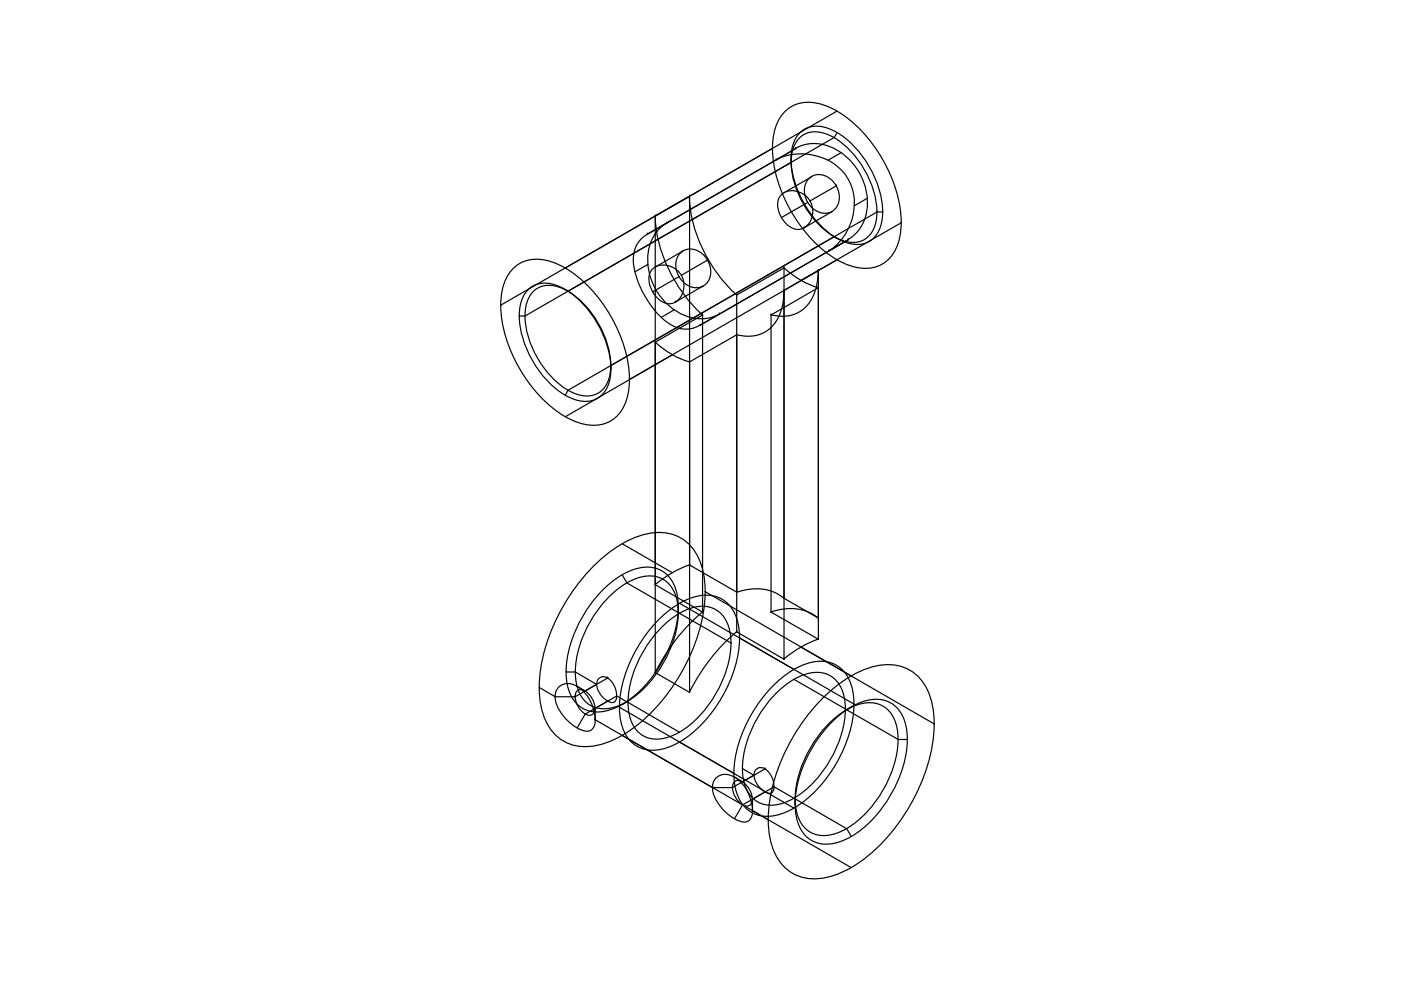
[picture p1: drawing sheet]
<svg xmlns="http://www.w3.org/2000/svg" width="297mm" height="210mm" viewBox="0 0 297 210" stroke-linecap="round" stroke-linejoin="round" font-family="sans-serif">
<!-- layer: 0 -->
<g fill="none" stroke="#000" stroke-width=".25">
<path d="M163.8 31.4l-57.6 33.3M164.6 33.9h.1M166.4 23.6a7.5 7.5 0 0 1 8.1-1.4 25.2 25.2 0 0 1 13 12.3 24.6 24.6 0 0 1 3.3 15.9 7.4 7.4 0 0 1-7.7 6.5 17.5 17.5 0 0 1-10.7-5.9 30.5 30.5 0 0 1-8.6-19.6 10.7 10.7 0 0 1 2.6-7.8zM167.8 33.7v.7M167.8 34.4l-56.5 32.6h-1.2M168.7 31.5a9.4 9.4 0 0 1 10.9 1.9 12.4 12.4 0 0 1 3.3 14.1 7.8 7.8 0 0 1-3.1 3.3M168.7 31.5l-31.4 18.1M168.7 31.5h.1M168.7 31.5l-4.1 2.4M169.4 29.4a5.2 5.2 0 0 1 6.3-.8 19.6 19.6 0 0 1 10 13.8 9.2 9.2 0 0 1-1.4 7.6 5.2 5.2 0 0 1-6.3 .7 19.6 19.6 0 0 1-10-13.7 9.2 9.2 0 0 1 1.4-7.6zM169.5 28.3a5.6 5.6 0 0 1 6.7-.8 20.3 20.3 0 0 1 10 11.9 12.4 12.4 0 0 1-.2 10.1 5.5 5.5 0 0 1-7.4 1.6 20.3 20.3 0 0 1-9.9-11.9 12.4 12.4 0 0 1 .1-10.1zM171.5 37.8a3.6 3.6 0 0 1 5.3 .9 4.4 4.4 0 0 1 .2 5.7 3.6 3.6 0 0 1-5.3-.8 4.4 4.4 0 0 1-.2-5.8z"/>
<path d="M172.2 37.5l-6 3.4M177.3 39.4h.1M177.3 39.4l-5.6 3.2M177.4 28.1l-.5 1.1-56.5 32.6-.6-.4M177.4 23.6l-57.6 33.2M178.3 32.4l-2.8 1.6M108.8 56.9a7.5 7.5 0 0 1 8.1-1.4 25.2 25.2 0 0 1 13 12.2 24.6 24.6 0 0 1 3.2 15.9 7.4 7.4 0 0 1-7.7 6.6 17.5 17.5 0 0 1-10.6-5.9 30.5 30.5 0 0 1-8.6-19.6 10.7 10.7 0 0 1 2.6-7.8zM135.9 50.7l1.4-1.1 27.3-15.7a12 12 0 0 1 14.6 3.1 11.7 11.7 0 0 1-2 15.1l-1.4 1.1-27.4 15.7a6.3 6.3 0 0 1-7.7-1.1 19.6 19.6 0 0 1-6.4-12.7 6.2 6.2 0 0 1 1.6-4.4zM137.3 49.6h.1M137.4 56l-2.8 1.6M138.4 57a4.2 4.2 0 0 1 6.6 3.4 3.6 3.6 0 0 1-3.1 4 5.3 5.3 0 0 1-4.2-4.4 3.1 3.1 0 0 1 .7-3zM138.9 45.8h.1"/>
<path d="M138.9 45.8a30.4 30.4 0 0 0 10 21M141.4 47.2a9.4 9.4 0 0 0-3.8 10.5 12.4 12.4 0 0 0 10.6 9.9 7.8 7.8 0 0 0 4.4-1M141.4 47.3h.1M144 58.7l-5.6 3.2M144.3 53.6a3.6 3.6 0 0 1 5.2 .8 4.4 4.4 0 0 1 .2 5.8 3.6 3.6 0 0 1-5.2-.8 4.4 4.4 0 0 1-.2-5.8zM144.9 53.2l-6 3.4M146.2 41.6a30.4 30.4 0 0 0 10 20.9M146.2 41.6l-7.3 4.2v78.2M146.2 41.6h.1M146.2 41.6v105.2M150 55.1h.1M150 55.1l-5.5 3.3"/>
<path d="M165.7 41.3a4.3 4.3 0 0 1 5.3 .4 4.3 4.3 0 0 1 .8 5.3 2.99 2.99 0 0 1-5.1 .4 5.5 5.5 0 0 1-1.6-5.3zM166.2 56.8a18.3 18.3 0 0 0 7.3 4.2M166.2 56.8l-10 5.8v62.9M166.2 56.8h.1M166.2 56.8v83M170.5 48.3h.1M171.3 42.9l-5.6 3.2M173.5 57.3a9.9 9.9 0 0 1-3.6 8.6 7.7 7.7 0 0 1-6.5 .8M173.5 57.3h.1M175.8 53.2l4.1-2.4-27.3 15.8M175.8 53.2h.1M176.4 44.9l-5.9 3.4"/>
<path d="M177.4 50.5l-.5-.3-56.5 32.5-.6 1.1M177.4 55.1l-7.5 4.4M179.9 50.8h.1M183.9 42l-2.8 1.6M186 44.9h.1M186 44.9h1.1M186 44.9l-56.5 32.6M187.1 44.9h.1M191.1 47.2l-57.6 33.3M191.1 47.2h.1M111.8 61.6a5.6 5.6 0 0 1 6.8-.9 20.3 20.3 0 0 1 9.9 12 12.4 12.4 0 0 1-.1 10.1 5.5 5.5 0 0 1-7.4 1.6 20.3 20.3 0 0 1-9.9-11.9 12.4 12.4 0 0 1 .1-10.2zM112.9 61.9a5.2 5.2 0 0 1 6.4-.7 19.6 19.6 0 0 1 10 13.7 9.2 9.2 0 0 1-1.4 7.6 5.2 5.2 0 0 1-6.4 .8 19.6 19.6 0 0 1-10-13.8 9.2 9.2 0 0 1 1.4-7.6z"/>
<path d="M129.5 77.5h.1M129.5 78.2h.1M129.5 77.5v.7M138.9 72.5a18.3 18.3 0 0 0 7.3 4.2M138.9 72.5h.1M142.6 75.2l-22.8 13.2M142.9 65.7l-2.7 1.6M143.2 64h.1M146.2 76.7l10-5.7v63M146.2 76.7h.1M148.4 68.9h.1M149 66.8l-10.1 5.7v70.1"/>
<path d="M149 66.8h.1M149 66.8v63M149.1 60.6l-5.9 3.4M152.6 66.6h.1M152.6 66.6l-4.2 2.3M156.2 62.6h.1M156.2 71h.1M163.5 66.8l10-5.8v70M163.5 66.8h.1M163.5 66.8v63M166.2 61.6a9.9 9.9 0 0 1-3.6 8.5 7.7 7.7 0 0 1-6.4 .9M166.2 61.6l7.3-4.3v78.2"/>
<path d="M166.2 61.6h.1M173.5 61h.1M133.5 80.5h.1M126.1 119.8a22.7 22.7 0 0 1 12.3-6.8 9.2 9.2 0 0 1 10.4 7.2 26.5 26.5 0 0 1-1.5 16.3 38.8 38.8 0 0 1-15.4 19.4 14 14 0 0 1-10.6 2 10 10 0 0 1-6.7-8.5 31.9 31.9 0 0 1 4.4-20.1 40.9 40.9 0 0 1 7.1-9.5zM131.9 115.3l10.7 6.1M146.2 119.8a23.1 23.1 0 0 0-7.3 4.2M146.2 119.8h.1M146.2 119.8l10 5.7M128.4 124.5a14.5 14.5 0 0 1 8.7-4.3 6.3 6.3 0 0 1 6.4 5.6 21.8 21.8 0 0 1-3.2 14.7 21.8 21.8 0 0 1-11.1 10.1 6.5 6.5 0 0 1-8.9-5.2 21.8 21.8 0 0 1 3.2-14.7 27.4 27.4 0 0 1 4.9-6.2zM129.4 126.2a13.4 13.4 0 0 1 8.3-4.1 5.8 5.8 0 0 1 5.8 5.1 20.3 20.3 0 0 1-3.3 14.1 19.8 19.8 0 0 1-9.8 8.6 5.9 5.9 0 0 1-8.1-4.7 20.3 20.3 0 0 1 3.3-14.1 24.8 24.8 0 0 1 3.8-4.9zM131.9 121.9l1 1.7 22.1 12.7M138.9 124h.1"/>
<path d="M138.9 124l10.1 5.8M140.3 130.8a14.1 14.1 0 0 1 10.2-4.6 6.9 6.9 0 0 1 6 6.1 23.5 23.5 0 0 1-3.4 15.5 23.5 23.5 0 0 1-11.8 10.8 7 7 0 0 1-9.7-5.6 23.5 23.5 0 0 1 3.5-15.6 29.4 29.4 0 0 1 5.2-6.6zM140.6 132.7a13.4 13.4 0 0 1 8.3-4.2 5.8 5.8 0 0 1 5.8 5.1 20.3 20.3 0 0 1-3.3 14.2 19.8 19.8 0 0 1-9.8 8.5 5.9 5.9 0 0 1-8.2-4.7 20.3 20.3 0 0 1 3.4-14.1 24.8 24.8 0 0 1 3.8-4.8zM143.8 128.8v1.1M144.1 127.9l37 21.4M148.9 129.8a39.7 39.7 0 0 0-10 12.8M149 129.8h.1M149.5 125.5l48.6 28M156.2 134a39.7 39.7 0 0 0-10 12.8M156.2 125.5h.1M156.2 134h.1M156.2 134l10 5.8"/>
<path d="M156.2 125.6a10.1 10.1 0 0 1 10 1.2M163.4 129.8a10.1 10.1 0 0 1 10.1 1.2M163.5 129.8h.1M163.5 129.8l10 5.7M166.2 126.9h.1M166.2 139.8h.1M166.2 126.9l7.3 4.1M169.9 137.2l10.6 6.1M173.5 135.5a23.1 23.1 0 0 0-7.3 4.2M173.5 131h.1M173.5 135.5h.1M114.4 145.8h.1"/>
<path d="M114.4 145.8l3.3 1.9M117.7 147.7h.1M117.7 147.7h4.2M118.3 145.8a3.4 3.4 0 0 1 4.8 .2 8.7 8.7 0 0 1 2.9 7.8 1.82 1.82 0 0 1-2.9 .9 9.6 9.6 0 0 1-5.4-6.5l.1-1.4zM120.1 142.5h.1M120.1 142.5h1.9M121.9 147.7h.1M122 142.5h.1M122 142.5l4.5 2.6-4.6 2.6M122.2 146.7a1.46 1.46 0 0 1 2.3 .1 3.9 3.9 0 0 1 1.4 4.4 1.46 1.46 0 0 1-2.3-.2 3.9 3.9 0 0 1-1.4-4.3zM122.4 154.3l1.7-2.9 6.7-3.8 13.3 7.7M126.2 152.6h.1"/>
<path d="M126.2 150.2v2.4M126.2 152.6l54.3 31.4M126.9 143.9a1.78 1.78 0 0 1 2.7 .5 4.2 4.2 0 0 1 .9 4.3 1.43 1.43 0 0 1-2.1-.3 4.2 4.2 0 0 1-1.8-3.8zM128.8 143.7h.1M128.8 143.7l-4.7 2.8-1.7-1M131.3 150h.1M131.3 150l37 21.4M132.9 148.8l-1 .6M133.2 149h.1M138.9 142.6h.1M138.9 142.6l7.3 4.2M146.2 146.8h.1"/>
<path d="M164.5 144.8a14.1 14.1 0 0 1 10.3-4.6 6.9 6.9 0 0 1 6 6.1 23.5 23.5 0 0 1-3.5 15.5 23.5 23.5 0 0 1-11.7 10.8 7 7 0 0 1-9.7-5.6 23.5 23.5 0 0 1 3.4-15.6 29.4 29.4 0 0 1 5.2-6.6zM164.9 146.7a13.4 13.4 0 0 1 8.2-4.1 5.8 5.8 0 0 1 5.8 5 20.3 20.3 0 0 1-3.3 14.2 19.8 19.8 0 0 1-9.8 8.6 5.9 5.9 0 0 1-8.1-4.7 20.3 20.3 0 0 1 3.3-14.2 24.8 24.8 0 0 1 3.9-4.8zM168.3 144l22.1 12.8h1.9M174.6 147.8a22.7 22.7 0 0 1 12.3-6.8 9.2 9.2 0 0 1 10.5 7.2 26.5 26.5 0 0 1-1.5 16.3 38.8 38.8 0 0 1-15.4 19.4 14 14 0 0 1-10.7 2 10 10 0 0 1-6.6-8.4 31.9 31.9 0 0 1 4.3-20.2 40.9 40.9 0 0 1 7.1-9.5zM176 153.1a13.4 13.4 0 0 1 8.3-4.1 5.8 5.8 0 0 1 5.8 5.1 20.3 20.3 0 0 1-3.3 14.1 19.8 19.8 0 0 1-9.8 8.6 5.9 5.9 0 0 1-8.1-4.7 20.3 20.3 0 0 1 3.3-14.2 24.8 24.8 0 0 1 3.8-4.8zM176.9 152.5a14.5 14.5 0 0 1 8.8-4.2 6.3 6.3 0 0 1 6.4 5.5 21.8 21.8 0 0 1-3.2 14.7 21.8 21.8 0 0 1-11.2 10.1 6.5 6.5 0 0 1-8.8-5.1 21.8 21.8 0 0 1 3.2-14.7 27.4 27.4 0 0 1 4.8-6.3zM180.5 149.9l-1 .6M151.1 167h.1M151.1 167h4.2M151.7 165a3.4 3.4 0 0 1 4.8 .3 8.7 8.7 0 0 1 2.9 7.8 1.82 1.82 0 0 1-2.9 .9 9.6 9.6 0 0 1-5.4-6.5l.1-1.4zM155.3 167h.1M155.6 165.9a1.46 1.46 0 0 1 2.3 .2 3.9 3.9 0 0 1 1.3 4.4 1.46 1.46 0 0 1-2.3-.2 3.9 3.9 0 0 1-1.3-4.4z"/>
<path d="M155.6 164h.1M157.4 163h.1M157.4 163l2.4 1.4-4.5 2.6M159.5 171.9h.1M159.5 171.9l3.4 1.9M160.3 163.1a1.78 1.78 0 0 1 2.7 .6 4.2 4.2 0 0 1 .8 4.2 1.43 1.43 0 0 1-2-.3 4.2 4.2 0 0 1-1.9-3.7zM162.2 163h.1M162.2 167.9l-4.8 2.8-1.7 2.9M162.2 163l-4.8 2.8-1.7-1.1M162.9 173.8h.1M168.3 169.2l11.2 6.5 1 1.7M168.6 169.4h.1"/>
<path d="M168.6 170.5h.1M168.6 169.4l-4.5-2.6-4.6 2.6v2.5M168.6 169.4v1.1"/>
</g>
</svg>
